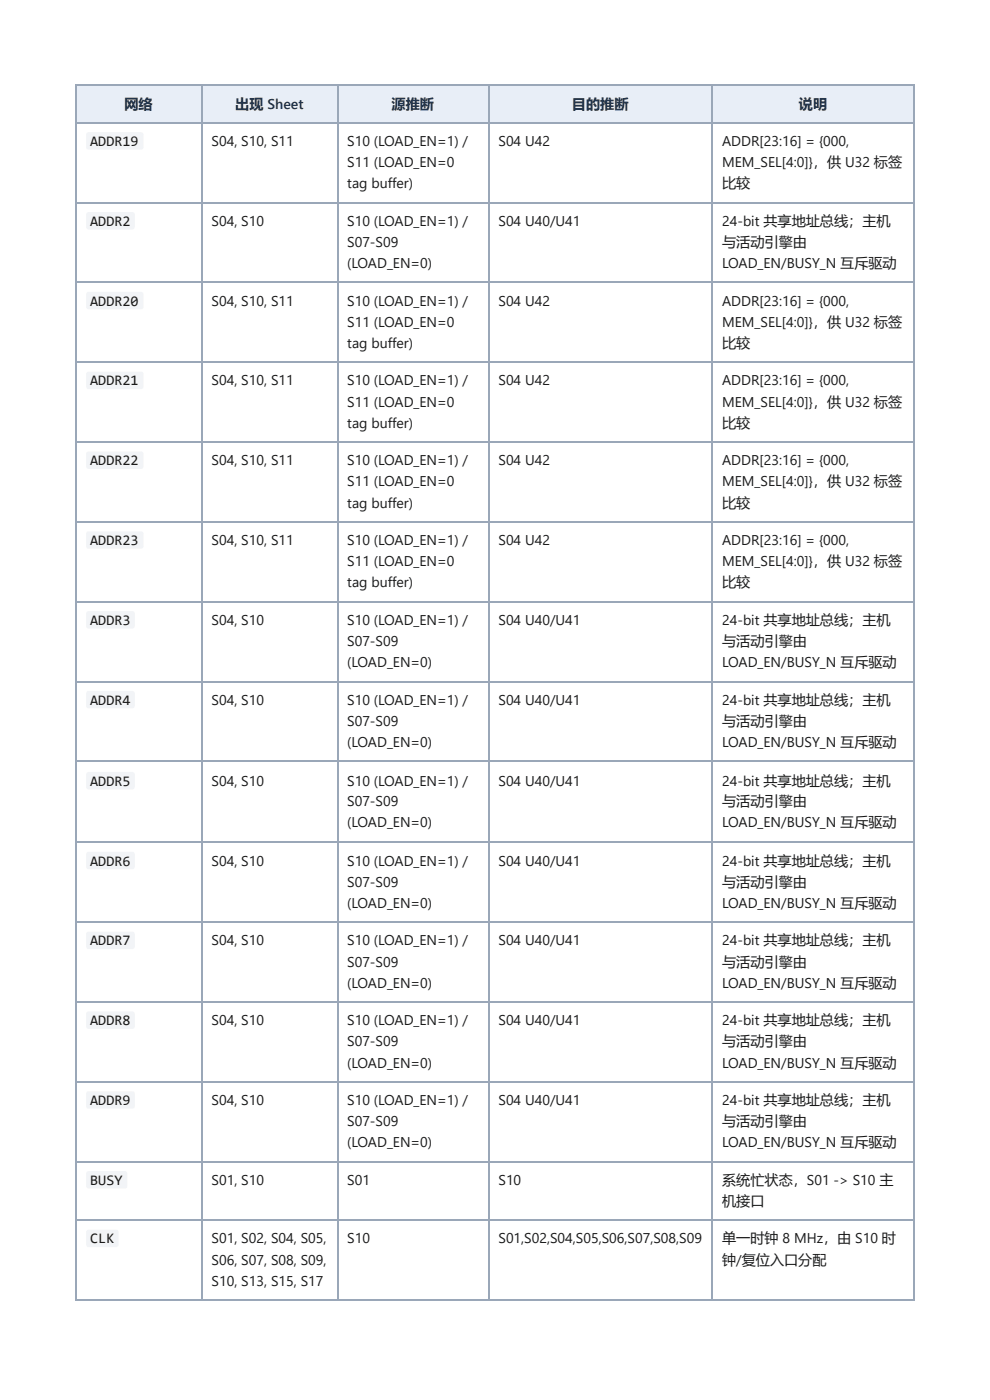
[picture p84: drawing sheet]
<svg xmlns="http://www.w3.org/2000/svg" width="210mm" height="297mm" viewBox="0 0 210 297" stroke-linecap="round" stroke-linejoin="round" font-family="sans-serif">
<defs><g id="words">
<g font-size="3.1" fill="#1a1a1a">
<text x="19.1" y="31">ADDR19</text>
<text x="19.1" y="47.9">ADDR2</text>
<text x="19.1" y="64.8">ADDR20</text>
<text x="19.1" y="81.8">ADDR21</text>
<text x="19.1" y="98.7">ADDR22</text>
<text x="19.1" y="115.6">ADDR23</text>
<text x="19.1" y="132.6">ADDR3</text>
<text x="19.1" y="149.5">ADDR4</text>
<text x="19.1" y="166.7">ADDR5</text>
<text x="19.1" y="183.6">ADDR6</text>
<text x="19.1" y="200.6">ADDR7</text>
<text x="19.1" y="217.5">ADDR8</text>
<text x="19.1" y="234.4">ADDR9</text>
<text x="19.1" y="251.4">BUSY</text>
<text x="19.1" y="263.8">CLK</text>
</g>
<g font-size="3" fill="#0b2e59">
<text x="26.4" y="23">网络</text>
<text x="49.9" y="23">出现 Sheet</text>
<text x="83" y="23">源推断</text>
<text x="121.3" y="23">目的推断</text>
<text x="169.4" y="23">说明</text>
</g>
<g font-size="3" fill="#1a1a1a">
<text x="44.9" y="31">S04, S10, S11</text>
<text x="73.6" y="31">S10 (LOAD_EN=1) /</text>
<text x="73.6" y="35.5">S11 (LOAD_EN=0</text>
<text x="105.7" y="31">S04 U42</text>
<text x="153.1" y="31">ADDR[23:16] = {000,</text>
<text x="153.1" y="35.5">MEM_SEL[4:0]}，供 U32 标签</text>
<text x="73.6" y="40">tag buffer)</text>
<text x="153.1" y="40">比较</text>
<text x="44.9" y="47.9">S04, S10</text>
<text x="73.6" y="47.9">S10 (LOAD_EN=1) /</text>
<text x="105.7" y="47.9">S04 U40/U41</text>
<text x="153.1" y="47.9">24-bit 共享地址总线；主机</text>
<text x="73.6" y="52.4">S07-S09</text>
<text x="153.1" y="52.4">与活动引擎由</text>
<text x="73.6" y="56.9">(LOAD_EN=0)</text>
<text x="153.1" y="56.9">LOAD_EN/BUSY_N 互斥驱动</text>
<text x="44.9" y="64.8">S04, S10, S11</text>
<text x="73.6" y="64.8">S10 (LOAD_EN=1) /</text>
<text x="105.7" y="64.8">S04 U42</text>
<text x="153.1" y="64.8">ADDR[23:16] = {000,</text>
<text x="73.6" y="69.3">S11 (LOAD_EN=0</text>
<text x="153.1" y="69.3">MEM_SEL[4:0]}，供 U32 标签</text>
<text x="73.6" y="73.8">tag buffer)</text>
<text x="153.1" y="73.8">比较</text>
<text x="44.9" y="81.8">S04, S10, S11</text>
<text x="73.6" y="81.8">S10 (LOAD_EN=1) /</text>
<text x="105.7" y="81.8">S04 U42</text>
<text x="153.1" y="81.8">ADDR[23:16] = {000,</text>
<text x="73.6" y="86.3">S11 (LOAD_EN=0</text>
<text x="153.1" y="86.3">MEM_SEL[4:0]}，供 U32 标签</text>
<text x="73.6" y="90.8">tag buffer)</text>
<text x="153.1" y="90.8">比较</text>
<text x="44.9" y="98.7">S04, S10, S11</text>
<text x="73.6" y="98.7">S10 (LOAD_EN=1) /</text>
<text x="105.7" y="98.7">S04 U42</text>
<text x="153.1" y="98.7">ADDR[23:16] = {000,</text>
<text x="73.6" y="103.2">S11 (LOAD_EN=0</text>
<text x="73.6" y="107.7">tag buffer)</text>
<text x="153.1" y="103.2">MEM_SEL[4:0]}，供 U32 标签</text>
<text x="153.1" y="107.7">比较</text>
<text x="44.9" y="115.6">S04, S10, S11</text>
<text x="73.6" y="115.6">S10 (LOAD_EN=1) /</text>
<text x="105.7" y="115.6">S04 U42</text>
<text x="153.1" y="115.6">ADDR[23:16] = {000,</text>
<text x="73.6" y="120.1">S11 (LOAD_EN=0</text>
<text x="73.6" y="124.6">tag buffer)</text>
<text x="153.1" y="120.1">MEM_SEL[4:0]}，供 U32 标签</text>
<text x="153.1" y="124.6">比较</text>
<text x="44.9" y="132.6">S04, S10</text>
<text x="73.6" y="132.6">S10 (LOAD_EN=1) /</text>
<text x="73.6" y="137.1">S07-S09</text>
<text x="105.7" y="132.6">S04 U40/U41</text>
<text x="153.1" y="132.6">24-bit 共享地址总线；主机</text>
<text x="153.1" y="137.1">与活动引擎由</text>
<text x="73.6" y="141.6">(LOAD_EN=0)</text>
<text x="153.1" y="141.6">LOAD_EN/BUSY_N 互斥驱动</text>
<text x="44.9" y="149.5">S04, S10</text>
<text x="73.6" y="149.5">S10 (LOAD_EN=1) /</text>
<text x="105.7" y="149.5">S04 U40/U41</text>
<text x="153.1" y="149.5">24-bit 共享地址总线；主机</text>
<text x="73.6" y="154">S07-S09</text>
<text x="153.1" y="154">与活动引擎由</text>
<text x="73.6" y="158.5">(LOAD_EN=0)</text>
<text x="153.1" y="158.5">LOAD_EN/BUSY_N 互斥驱动</text>
<text x="44.9" y="166.7">S04, S10</text>
<text x="73.6" y="166.7">S10 (LOAD_EN=1) /</text>
<text x="105.7" y="166.7">S04 U40/U41</text>
<text x="153.1" y="166.7">24-bit 共享地址总线；主机</text>
<text x="73.6" y="170.9">S07-S09</text>
<text x="153.1" y="170.9">与活动引擎由</text>
<text x="73.6" y="175.4">(LOAD_EN=0)</text>
<text x="153.1" y="175.4">LOAD_EN/BUSY_N 互斥驱动</text>
<text x="44.9" y="183.6">S04, S10</text>
<text x="73.6" y="183.6">S10 (LOAD_EN=1) /</text>
<text x="105.7" y="183.6">S04 U40/U41</text>
<text x="153.1" y="183.6">24-bit 共享地址总线；主机</text>
<text x="73.6" y="188.1">S07-S09</text>
<text x="153.1" y="188.1">与活动引擎由</text>
<text x="73.6" y="192.6">(LOAD_EN=0)</text>
<text x="153.1" y="192.6">LOAD_EN/BUSY_N 互斥驱动</text>
<text x="44.9" y="200.6">S04, S10</text>
<text x="73.6" y="200.6">S10 (LOAD_EN=1) /</text>
<text x="105.7" y="200.6">S04 U40/U41</text>
<text x="153.1" y="200.6">24-bit 共享地址总线；主机</text>
<text x="73.6" y="205.1">S07-S09</text>
<text x="73.6" y="209.6">(LOAD_EN=0)</text>
<text x="153.1" y="205.1">与活动引擎由</text>
<text x="153.1" y="209.6">LOAD_EN/BUSY_N 互斥驱动</text>
<text x="44.9" y="217.5">S04, S10</text>
<text x="73.6" y="217.5">S10 (LOAD_EN=1) /</text>
<text x="73.6" y="222">S07-S09</text>
<text x="105.7" y="217.5">S04 U40/U41</text>
<text x="153.1" y="217.5">24-bit 共享地址总线；主机</text>
<text x="153.1" y="222">与活动引擎由</text>
<text x="73.6" y="226.5">(LOAD_EN=0)</text>
<text x="153.1" y="226.5">LOAD_EN/BUSY_N 互斥驱动</text>
<text x="44.9" y="234.4">S04, S10</text>
<text x="73.6" y="234.4">S10 (LOAD_EN=1) /</text>
<text x="73.6" y="238.9">S07-S09</text>
<text x="105.7" y="234.4">S04 U40/U41</text>
<text x="153.1" y="234.4">24-bit 共享地址总线；主机</text>
<text x="153.1" y="238.9">与活动引擎由</text>
<text x="73.6" y="243.4">(LOAD_EN=0)</text>
<text x="153.1" y="243.4">LOAD_EN/BUSY_N 互斥驱动</text>
<text x="44.9" y="251.4">S01, S10</text>
<text x="73.6" y="251.4">S01</text>
<text x="105.7" y="251.4">S10</text>
<text x="153.1" y="251.4">系统忙状态，S01 -&gt; S10 主</text>
<text x="153.1" y="255.9">机接口</text>
<text x="44.9" y="263.8">S01, S02, S04, S05,</text>
<text x="73.6" y="263.8">S10</text>
<text x="105.7" y="263.8">S01,S02,S04,S05,S06,S07,S08,S09</text>
<text x="153.1" y="263.8">单一时钟 8 MHz，由 S10 时</text>
<text x="44.9" y="268.3">S06, S07, S08, S09,</text>
<text x="153.1" y="268.3">钟/复位入口分配</text>
<text x="44.9" y="272.8">S10, S13, S15, S17</text>
</g>
</g></defs>
<g fill="#e8eef7">
<path d="M16.1 18.3h26.8v7.9h-26.8z"/>
<path d="M42.9 18.3h28.5v7.9h-28.5z"/>
<path d="M71.4 18.3h32.1v7.9h-32.1z"/>
<path d="M103.5 18.3h47.6v7.9h-47.6z"/>
<path d="M151.1 18.3h42.8v7.9h-42.8z"/>
</g>
<g fill="none" stroke="#9aa7b8" stroke-width=".26">
<path d="M15.9 18.1h178M16 18v257.7M42.7 18v257.7M71.6 18v257.7M103.6 18v257.7M150.9 18v257.7M15.9 26.1h178M15.9 43h178M15.9 59.9h178M15.9 76.9h178M15.9 93.8h178M15.9 110.7h178"/>
<path d="M15.9 127.7h178M15.9 144.6h178M15.9 161.5h178M15.9 178.7h178M15.9 195.7h178M15.9 212.6h178M15.9 229.5h178M15.9 246.5h178M15.9 258.9h178M15.9 275.8h178"/>
</g>
<path d="M193.8 18v257.7" fill="none" stroke="#9aa7b8" stroke-width=".25"/>
<g fill="#f2f4f7">
<path d="M18.4 28.2l.4-.2 11.2 .1 .4 .4v2.8l-.1 .3-.4 .2-11.2-.1-.3-.1-.1-.4v-2.6z"/>
<path d="M18.4 45.1l.4-.1h9.4l.4 .5-.1 2.9-.5 .3-9.4-.1-.3-.4v-2.7z"/>
<path d="M18.4 62.1l.4-.2h11.2l.4 .4v2.9l-.1 .3-.4 .1h-11.2l-.3-.1-.1-.4v-2.7z"/>
<path d="M18.4 79l.4-.2 11.2 .1 .4 .4v2.8l-.1 .3-.4 .2-11.2-.1-.4-.2v-.3v-2.6z"/>
<path d="M18.4 95.9l.4-.1h11.2l.4 .4v2.9l-.1 .2-.4 .2h-11.2l-.3-.2-.1-.3v-2.7z"/>
<path d="M18.4 112.9l.4-.2h11.2l.4 .4v2.9l-.1 .3-.4 .1h-11.2l-.3-.1-.1-.4v-2.7z"/>
<path d="M18.4 129.8l.4-.2 9.4 .1 .4 .5-.1 2.8-.5 .4-9.4-.1-.3-.5v-2.6z"/>
<path d="M18.4 146.7l.4-.1h9.4l.4 .5-.1 2.9-.5 .3-9.4-.1-.3-.4v-2.7z"/>
<path d="M18.4 163.9l.4-.1h9.4l.4 .5-.1 2.9-.5 .3-9.4-.1-.3-.4v-2.7z"/>
<path d="M18.4 180.9l.4-.2h9.4l.4 .5-.1 2.9-.5 .3h-9.4l-.3-.5v-2.7z"/>
<path d="M18.4 197.8l.4-.2 9.4 .1 .4 .5-.1 2.8-.5 .3h-9.4l-.3-.5v-2.6z"/>
<path d="M18.4 214.7l.4-.1h9.4l.4 .5-.1 2.9-.5 .3-9.4-.1-.3-.4v-2.7z"/>
<path d="M18.4 231.7l.4-.2h9.4l.4 .5-.1 2.9-.5 .3h-9.4l-.3-.5v-2.7z"/>
<path d="M18.4 248.6l.4-.2 7.9 .1 .3 .5-.1 2.8-.4 .3h-7.9l-.3-.5v-2.6z"/>
<path d="M18.4 261l.4-.1h6l.3 .5v2.9l-.5 .3-6-.1-.3-.4v-2.7z"/>
</g>
<use href="#words"/>
</svg>
